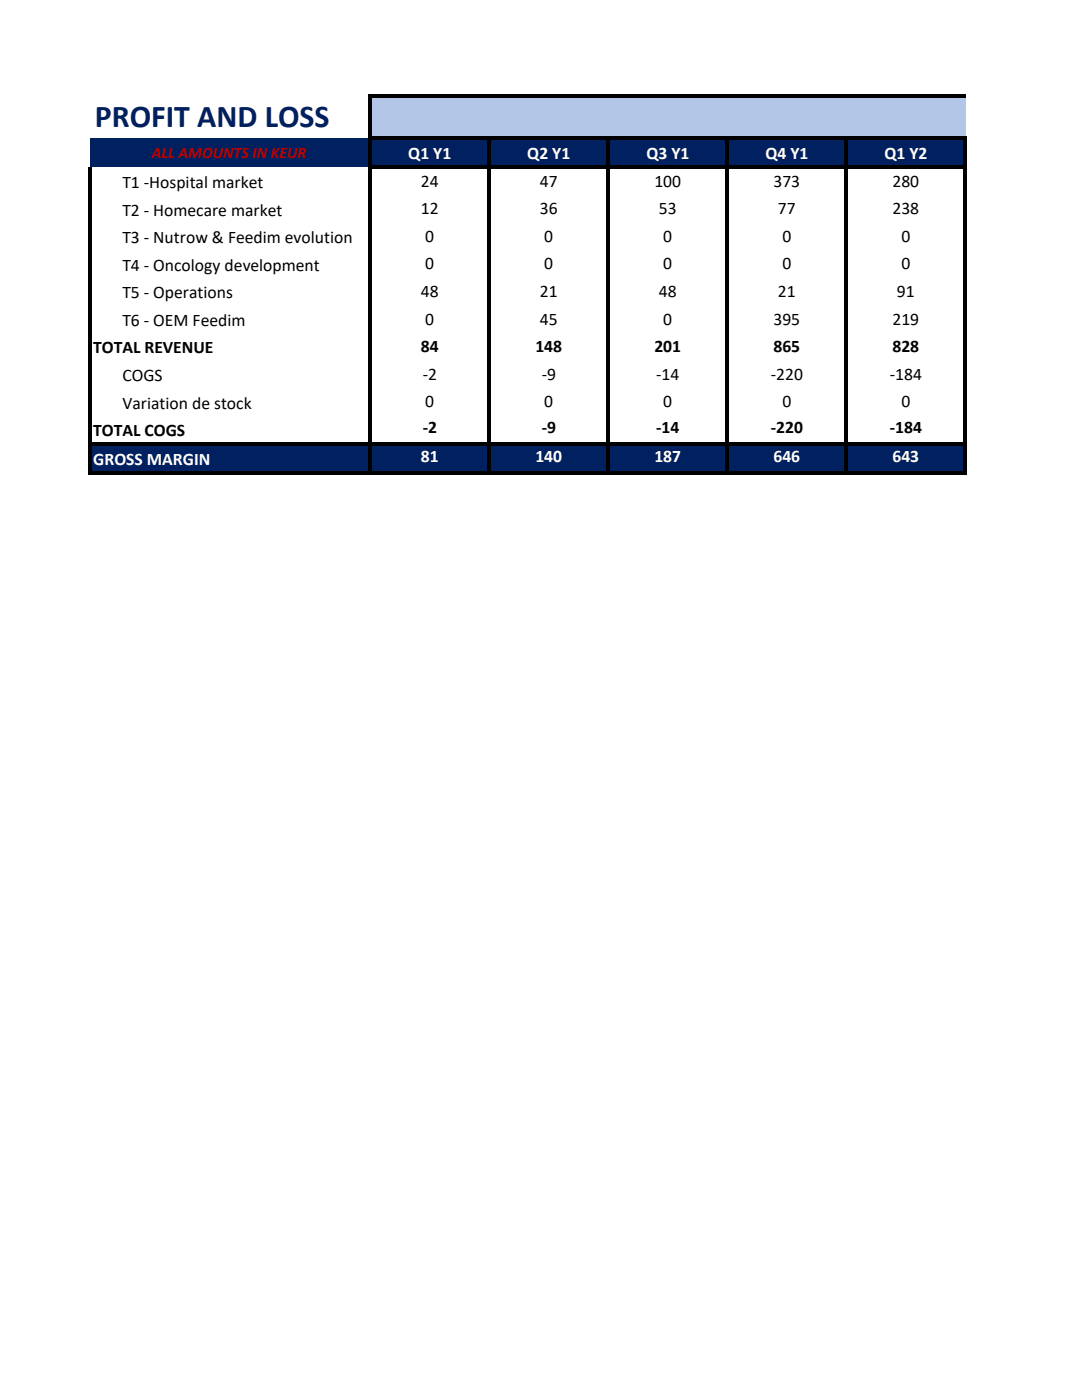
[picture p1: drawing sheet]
<svg xmlns="http://www.w3.org/2000/svg" width="216mm" height="279mm" viewBox="0 0 216 279" stroke-linecap="round" stroke-linejoin="round" font-family="sans-serif">
<defs><g id="words">
<text font-size="6.3" fill="#002060" x="18.9" y="25.3">PROFIT AND LOSS</text>
<g font-size="3.5" fill="#fff">
<text x="81.5" y="31.7">Q1 Y1</text>
<text x="105.2" y="31.7">Q2 Y1</text>
<text x="129" y="31.7">Q3 Y1</text>
<text x="152.7" y="31.7">Q4 Y1</text>
<text x="176.5" y="31.7">Q1 Y2</text>
<text x="18.6" y="92.7">GROSS MARGIN</text>
<text x="84" y="92.1">81</text>
<text x="106.8" y="92.1">140</text>
<text x="130.6" y="92.1">187</text>
<text x="154.3" y="92.1">646</text>
<text x="178.1" y="92.1">643</text>
</g>
<g font-size="3.5">
<text x="24.4" y="37.5">T1 -Hospital market</text>
<text x="84" y="37.3">24</text>
<text x="107.7" y="37.3">47</text>
<text x="130.6" y="37.3">100</text>
<text x="154.3" y="37.3">373</text>
<text x="178.1" y="37.3">280</text>
<text x="24.4" y="43">T2 - Homecare market</text>
<text x="84" y="42.8">12</text>
<text x="107.7" y="42.8">36</text>
<text x="131.5" y="42.8">53</text>
<text x="155.2" y="42.8">77</text>
<text x="178.1" y="42.8">238</text>
<text x="24.4" y="48.5">T3 - Nutrow &amp; Feedim evolution</text>
<text x="84.9" y="48.3">0</text>
<text x="84.9" y="53.8">0</text>
<text x="108.6" y="48.3">0</text>
<text x="108.6" y="53.8">0</text>
<text x="132.4" y="48.3">0</text>
<text x="132.4" y="53.8">0</text>
<text x="156.1" y="48.3">0</text>
<text x="156.1" y="53.8">0</text>
<text x="179.9" y="48.3">0</text>
<text x="179.9" y="53.8">0</text>
<text x="24.4" y="54">T4 - Oncology development</text>
<text x="24.4" y="59.5">T5 - Operations</text>
<text x="84" y="59.3">48</text>
<text x="107.7" y="59.3">21</text>
<text x="131.5" y="59.3">48</text>
<text x="155.2" y="59.3">21</text>
<text x="179" y="59.3">91</text>
<text x="24.4" y="65">T6 - OEM Feedim</text>
<text x="84.9" y="64.8">0</text>
<text x="107.7" y="64.8">45</text>
<text x="132.4" y="64.8">0</text>
<text x="154.3" y="64.8">395</text>
<text x="178.1" y="64.8">219</text>
<text x="18.6" y="70.5">TOTAL REVENUE</text>
<text x="84" y="70.3">84</text>
<text x="106.8" y="70.3">148</text>
<text x="130.6" y="70.3">201</text>
<text x="154.3" y="70.3">865</text>
<text x="178.1" y="70.3">828</text>
<text x="24.4" y="76">COGS</text>
<text x="84.3" y="75.8">-2</text>
<text x="108.1" y="75.8">-9</text>
<text x="131" y="75.8">-14</text>
<text x="153.8" y="75.8">-220</text>
<text x="177.6" y="75.8">-184</text>
<text x="24.4" y="81.5">Variation de stock</text>
<text x="84.9" y="81.3">0</text>
<text x="108.6" y="81.3">0</text>
<text x="132.4" y="81.3">0</text>
<text x="156.1" y="81.3">0</text>
<text x="179.9" y="81.3">0</text>
<text x="18.6" y="87">TOTAL COGS</text>
<text x="84.3" y="86.4">-2</text>
<text x="108.1" y="86.4">-9</text>
<text x="131" y="86.4">-14</text>
<text x="153.8" y="86.4">-220</text>
<text x="177.6" y="86.4">-184</text>
</g>
<text font-size="3.2" fill="#c00000" x="30.3" y="31.5">ALL AMOUNTS IN KEUR</text>
</g></defs>
<path d="M73.8 19.3h118.9v8.3h-118.9z" fill-rule="evenodd" fill="#b4c6e7"/>
<path d="M18.1 27.6h174.6v5.8h-174.6z" fill-rule="evenodd" fill="#002060"/>
<path d="M18.1 33.4h174.6v55.3h-174.6z" fill-rule="evenodd" fill="#fff"/>
<path d="M18.1 88.7h174.6v5.8h-174.6z" fill-rule="evenodd" fill="#002060"/>
<g fill="#000">
<path d="M74.2 18.9h118.5v.7h-118.5z" fill-rule="evenodd"/>
<path d="M74.2 27.3h118.7v.6h-118.7z" fill-rule="evenodd"/>
<path d="M74.2 33h118.7v.7h-118.7z" fill-rule="evenodd"/>
<path d="M17.6 33.4h.7v61.4h-.7z" fill-rule="evenodd"/>
<path d="M18.3 88.3h174.6v.7h-174.6z" fill-rule="evenodd"/>
<path d="M18.3 94.1h174.6v.7h-174.6z" fill-rule="evenodd"/>
<path d="M73.5 18.9h.7v75.9h-.7z" fill-rule="evenodd"/>
<path d="M97.3 28h.6v66.8h-.6z" fill-rule="evenodd"/>
<path d="M121 28h.7v66.8h-.7z" fill-rule="evenodd"/>
<path d="M144.8 28h.6v66.8h-.6z" fill-rule="evenodd"/>
<path d="M168.5 28h.7v66.8h-.7z" fill-rule="evenodd"/>
<path d="M192.3 28h.6v66.8h-.6z" fill-rule="evenodd"/>
</g>
<use href="#words"/>
</svg>
